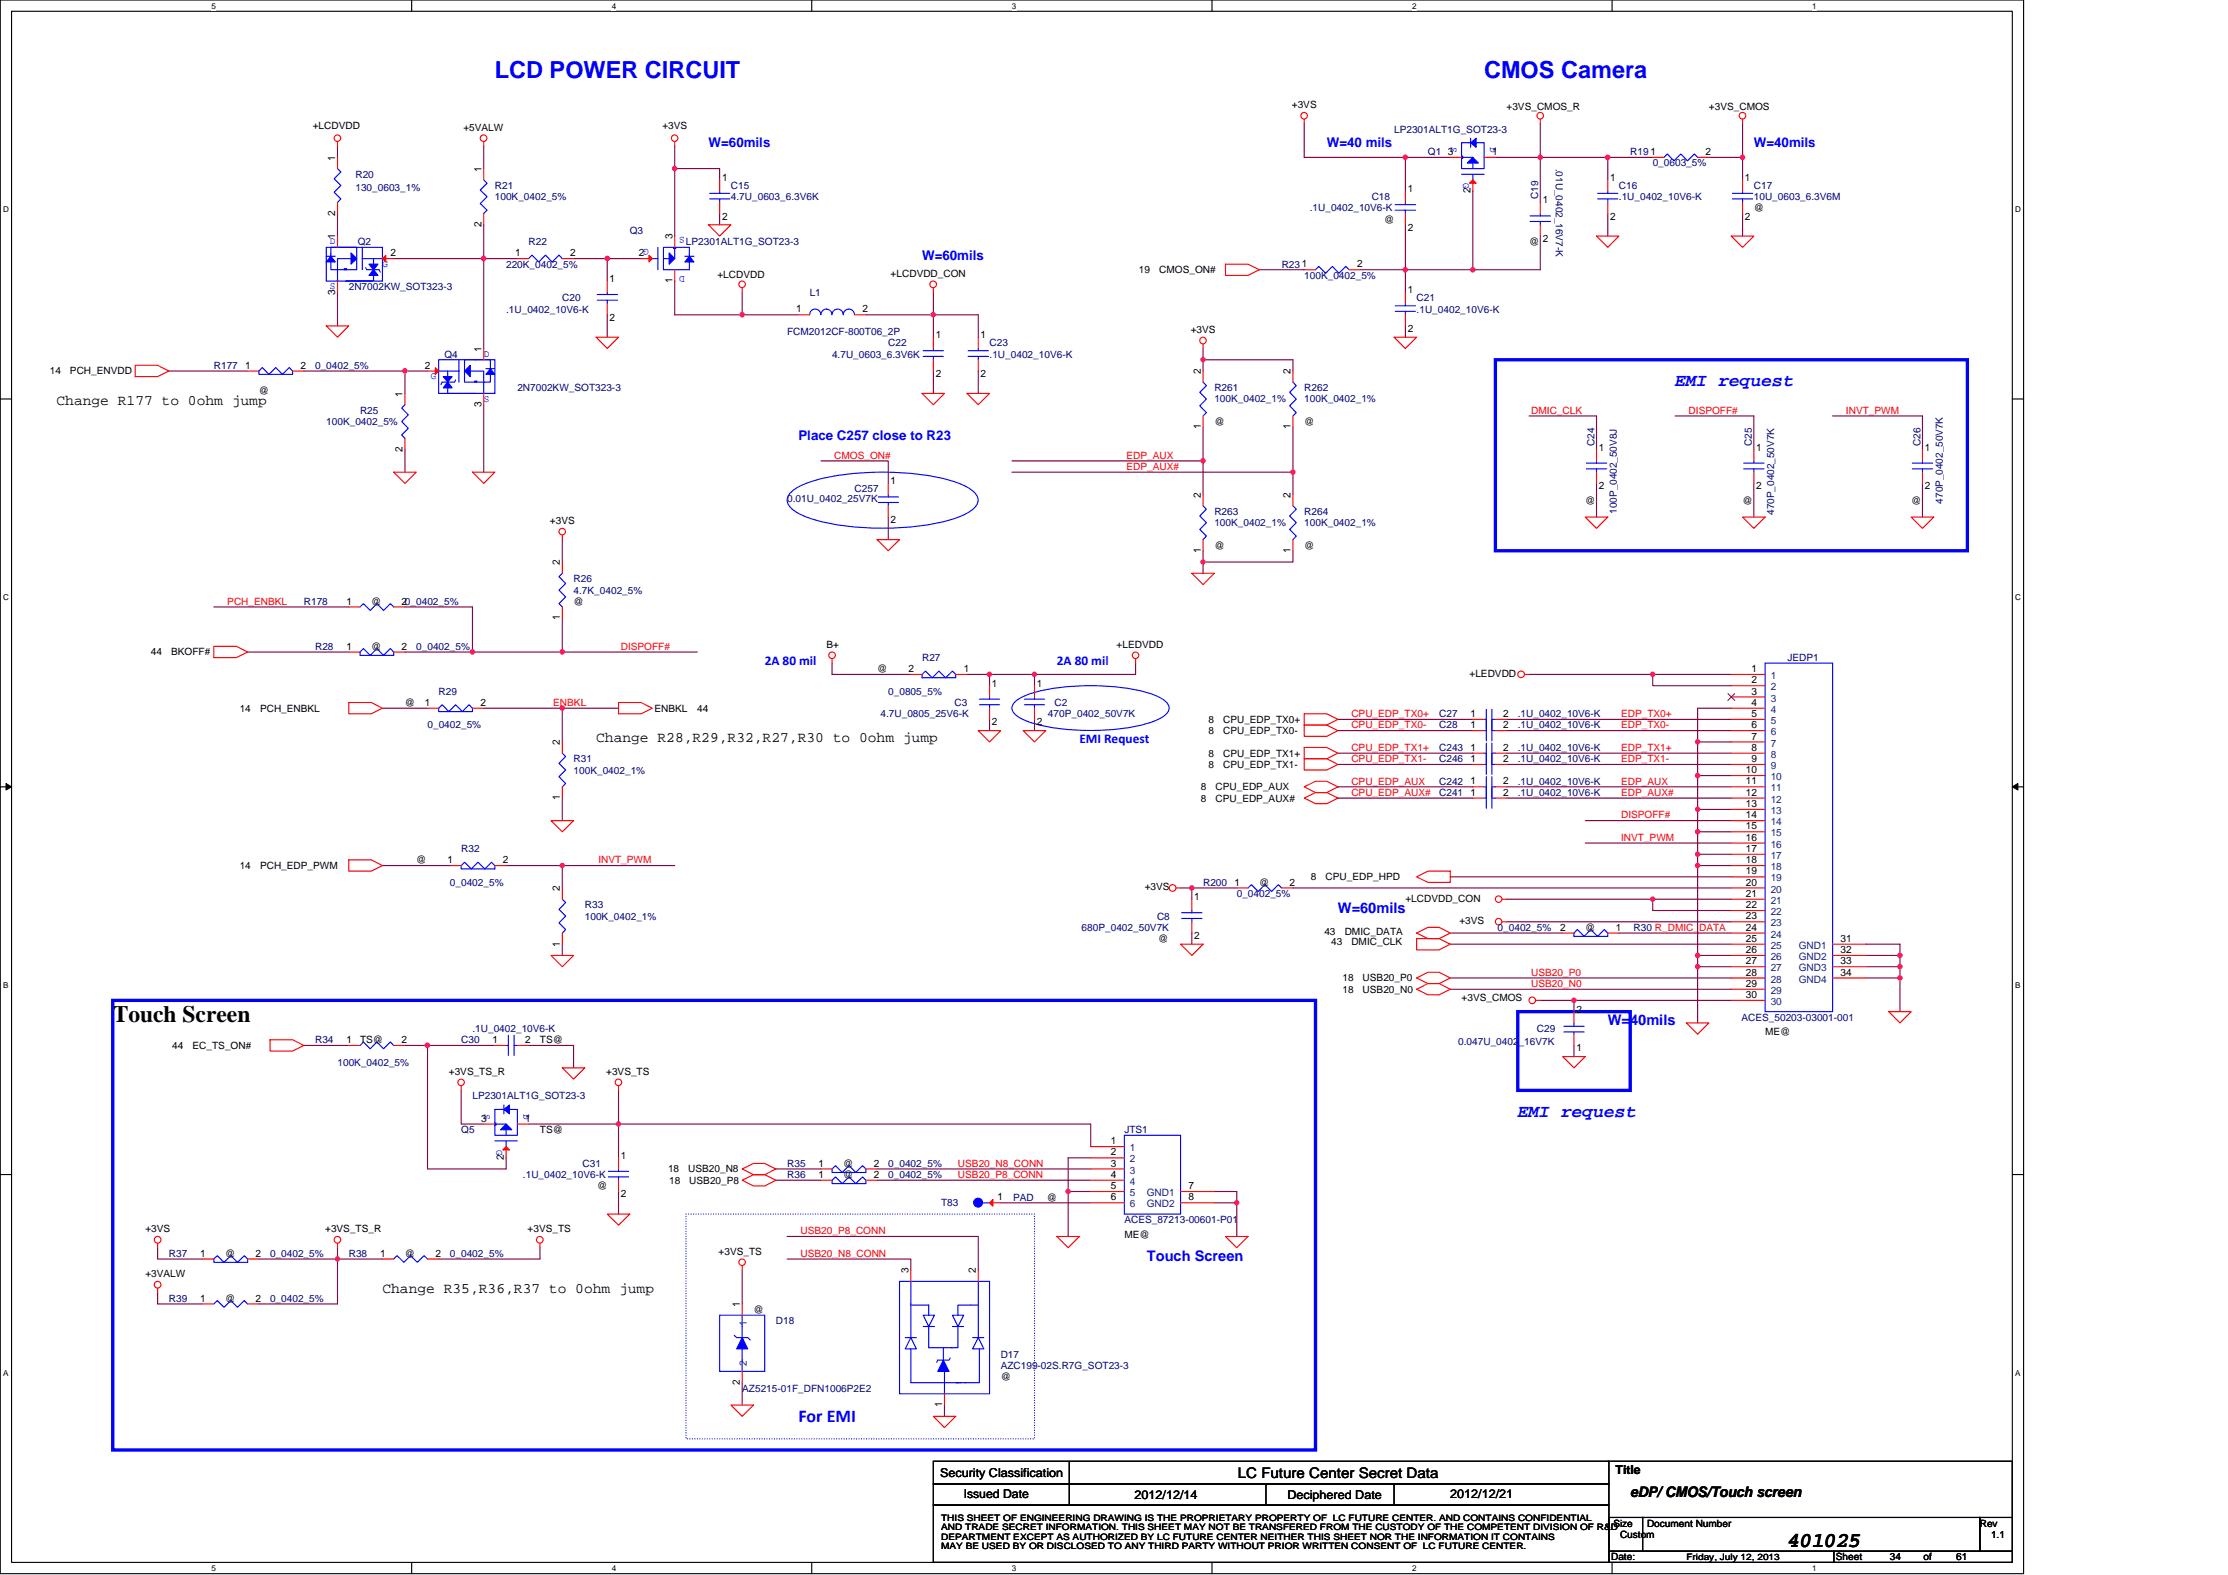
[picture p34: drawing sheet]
<svg xmlns="http://www.w3.org/2000/svg" width="297mm" height="210mm" viewBox="0 0 297 210" stroke-linecap="round" stroke-linejoin="round" font-family="sans-serif">
<defs><g id="words">
<g font-size="3.1" fill="#00f">
<text x="66" y="10.4">LCD POWER CIRCUIT</text>
<text x="197.9" y="10.4">CMOS Camera</text>
</g>
<text font-size="3.1" x="15" y="136.2">Touch Screen</text>
<text font-size="2.8" x="238.3" y="206.2">401025</text>
<g font-size="2.4" fill="#00f">
<text x="223.3" y="51.5">EMI request</text>
<text x="202.3" y="148.9">EMI request</text>
<text x="106.4" y="189.6">For EMI</text>
</g>
<g font-size="1.9">
<text x="7.5" y="54">Change R177 to 0ohm jump</text>
<text x="79.5" y="99">Change R28,R29,R32,R27,R30 to 0ohm jump</text>
<text x="51" y="172.4">Change R35,R36,R37 to 0ohm jump</text>
<text x="165" y="197">LC Future Center Secret Data</text>
<text x="217.3" y="199.6">eDP/ CMOS/Touch screen</text>
</g>
<g font-size="1.9" fill="#00f">
<text x="178.4" y="121.7">W=60mils</text>
<text x="214.4" y="136.7">W=40mils</text>
<text x="152.9" y="168.2">Touch Screen</text>
</g>
<g font-size="1.8" fill="#00f">
<text x="94.5" y="19.6">W=60mils</text>
<text x="176.9" y="19.6">W=40 mils</text>
<text x="233.8" y="19.6">W=40mils</text>
<text x="122.9" y="34.6">W=60mils</text>
<text x="106.4" y="58.6">Place C257 close to R23</text>
<text x="102" y="88.6">2A 80 mil</text>
<text x="140.9" y="88.6">2A 80 mil</text>
<text x="143.9" y="99.1">EMI Request</text>
</g>
<g font-size="1.6">
<text x="125.3" y="196.9">Security Classification</text>
<text x="215.4" y="196.5">Title</text>
<text x="128.5" y="199.7">Issued Date</text>
<text x="151.3" y="199.9">2012/12/14</text>
<text x="171.6" y="199.9">Deciphered Date</text>
<text x="193.4" y="199.7">2012/12/21</text>
</g>
<g font-size="1.4">
<text x="44.7" y="21.4" transform="rotate(-90 44.7 21.4)">1</text>
<text x="64.2" y="22.9" transform="rotate(-90 64.2 22.9)">1</text>
<text x="193" y="20.7">3</text>
<text x="198.9" y="20.7">1</text>
<text x="227.4" y="20.7">2</text>
<text x="44.7" y="28.8" transform="rotate(-90 44.7 28.8)">2</text>
<text x="96.3" y="24.1">1</text>
<text x="96.3" y="29.3">2</text>
<text x="187.7" y="25.6">1</text>
<text x="196" y="25.8" transform="rotate(-90 196 25.8)">2</text>
<text x="205.7" y="27.1">1</text>
<text x="214.7" y="24.1">1</text>
<text x="214.7" y="29.3">2</text>
<text x="232.6" y="24.1">1</text>
<text x="232.6" y="29.3">2</text>
<text x="44.7" y="31.9" transform="rotate(-90 44.7 31.9)">1</text>
<text x="52" y="34.2">2</text>
<text x="64.2" y="30.3" transform="rotate(-90 64.2 30.3)">2</text>
<text x="68.7" y="34.2">1</text>
<text x="76" y="34.2">2</text>
<text x="85.2" y="34.2">2</text>
<text x="89.6" y="31.9" transform="rotate(-90 89.6 31.9)">3</text>
<text x="180.9" y="35.6">2</text>
<text x="187.7" y="30.8">2</text>
<text x="205.7" y="32.3">2</text>
<text x="44.7" y="39.3" transform="rotate(-90 44.7 39.3)">3</text>
<text x="81.3" y="37.6">1</text>
<text x="89.6" y="37.8" transform="rotate(-90 89.6 37.8)">1</text>
<text x="106.1" y="41.7">1</text>
<text x="115" y="41.7">2</text>
<text x="187.7" y="39.1">1</text>
<text x="64.2" y="46.9" transform="rotate(-90 64.2 46.9)">1</text>
<text x="81.3" y="42.8">2</text>
<text x="124.8" y="45.1">1</text>
<text x="130.7" y="45.1">1</text>
<text x="187.7" y="44.3">2</text>
<text x="32.7" y="49.1">1</text>
<text x="40.1" y="49.1">2</text>
<text x="53.7" y="52.9" transform="rotate(-90 53.7 52.9)">1</text>
<text x="56.7" y="49.1">2</text>
<text x="124.8" y="50.2">2</text>
<text x="130.7" y="50.2">2</text>
<text x="160.1" y="49.9" transform="rotate(-90 160.1 49.9)">2</text>
<text x="172.1" y="49.9" transform="rotate(-90 172.1 49.9)">2</text>
<text x="64.2" y="54.3" transform="rotate(-90 64.2 54.3)">3</text>
<text x="160.1" y="57.3" transform="rotate(-90 160.1 57.3)">1</text>
<text x="172.1" y="57.3" transform="rotate(-90 172.1 57.3)">1</text>
<text x="53.7" y="60.2" transform="rotate(-90 53.7 60.2)">2</text>
<text x="118.7" y="64.6">1</text>
<text x="213.2" y="60.1">1</text>
<text x="213.2" y="65.2">2</text>
<text x="234.1" y="60.1">1</text>
<text x="234.1" y="65.2">2</text>
<text x="256.6" y="60.1">1</text>
<text x="256.6" y="65.2">2</text>
<text x="118.7" y="69.7">2</text>
<text x="160.1" y="66.4" transform="rotate(-90 160.1 66.4)">2</text>
<text x="172.1" y="66.4" transform="rotate(-90 172.1 66.4)">2</text>
<text x="74.7" y="75.4" transform="rotate(-90 74.7 75.4)">2</text>
<text x="160.1" y="73.7" transform="rotate(-90 160.1 73.7)">1</text>
<text x="172.1" y="73.7" transform="rotate(-90 172.1 73.7)">1</text>
<text x="46.2" y="80.6">1</text>
<text x="53.5" y="80.6">20_0402_5%</text>
<text x="74.7" y="82.7" transform="rotate(-90 74.7 82.7)">1</text>
<text x="46.2" y="86.6">1</text>
<text x="53.5" y="86.6">2</text>
<text x="121.1" y="89.6">2</text>
<text x="128.5" y="89.6">1</text>
<text x="233.5" y="89.6">1</text>
<text x="56.7" y="94.1">1</text>
<text x="64" y="94.1">2</text>
<text x="132.2" y="91.6">1</text>
<text x="138.2" y="91.6">1</text>
<text x="196" y="95.6">1</text>
<text x="200.4" y="95.6">2</text>
<text x="233.5" y="91.1">2</text>
<text x="233.5" y="92.6">3</text>
<text x="233.5" y="94.1">4</text>
<text x="233.5" y="95.6">5</text>
<text x="74.7" y="99.4" transform="rotate(-90 74.7 99.4)">2</text>
<text x="132.2" y="96.7">2</text>
<text x="138.2" y="96.7">2</text>
<text x="196" y="97.1">1</text>
<text x="196" y="101.6">1</text>
<text x="196" y="100.1">1</text>
<text x="200.4" y="97.1">2</text>
<text x="200.4" y="101.6">2</text>
<text x="200.4" y="100.1">2</text>
<text x="233.5" y="97.1">6</text>
<text x="233.5" y="98.6">7</text>
<text x="233.5" y="100.1">8</text>
<text x="233.5" y="101.6">9</text>
<text x="74.7" y="106.7" transform="rotate(-90 74.7 106.7)">1</text>
<text x="196" y="104.6">1</text>
<text x="196" y="106.1">1</text>
<text x="200.4" y="104.6">2</text>
<text x="200.4" y="106.1">2</text>
<text x="232.7" y="103.1">10</text>
<text x="232.7" y="104.6">11</text>
<text x="232.7" y="106.1">12</text>
<text x="232.7" y="107.6">13</text>
<text x="232.7" y="109.1">14</text>
<text x="232.7" y="110.6">15</text>
<text x="232.7" y="112.1">16</text>
<text x="232.7" y="113.6">17</text>
<text x="59.7" y="115.1">1</text>
<text x="67" y="115.1">2</text>
<text x="74.7" y="118.8" transform="rotate(-90 74.7 118.8)">2</text>
<text x="164.6" y="118.1">1</text>
<text x="171.9" y="118.1">2</text>
<text x="232.7" y="115.1">18</text>
<text x="232.7" y="116.6">19</text>
<text x="232.7" y="118.1">20</text>
<text x="232.7" y="119.6">21</text>
<text x="159.2" y="120">1</text>
<text x="159.2" y="125.2">2</text>
<text x="208" y="124.1">2</text>
<text x="215.4" y="124.1">1</text>
<text x="232.7" y="121.1">22</text>
<text x="232.7" y="122.6">23</text>
<text x="232.7" y="124.1">24</text>
<text x="232.7" y="125.6">25</text>
<text x="245.4" y="125.6">31</text>
<text x="74.7" y="126.2" transform="rotate(-90 74.7 126.2)">1</text>
<text x="232.7" y="127.1">26</text>
<text x="232.7" y="128.6">27</text>
<text x="232.7" y="130.1">28</text>
<text x="232.7" y="131.6">29</text>
<text x="245.4" y="127.1">32</text>
<text x="245.4" y="128.6">33</text>
<text x="245.4" y="130.1">34</text>
<text x="210.2" y="135">2</text>
<text x="232.7" y="133.1">30</text>
<text x="46.2" y="139.1">1</text>
<text x="53.5" y="139.1">2</text>
<text x="65.7" y="139.1">1</text>
<text x="70" y="139.1">2</text>
<text x="210.2" y="140.2">1</text>
<text x="64.2" y="149.5">3</text>
<text x="70" y="149.5">1</text>
<text x="67.2" y="154.7" transform="rotate(-90 67.2 154.7)">2</text>
<text x="82.8" y="154.5">1</text>
<text x="109.1" y="155.5">1</text>
<text x="116.5" y="155.5">2</text>
<text x="148.1" y="152.5">1</text>
<text x="148.1" y="154.1">2</text>
<text x="148.1" y="155.5">3</text>
<text x="82.8" y="159.6">2</text>
<text x="109.1" y="157">1</text>
<text x="116.5" y="157">2</text>
<text x="133" y="160">1</text>
<text x="148.1" y="157">4</text>
<text x="148.1" y="158.5">5</text>
<text x="148.1" y="160">6</text>
<text x="158.5" y="158.5">7</text>
<text x="158.5" y="160">8</text>
<text x="26.7" y="167.5">1</text>
<text x="34.1" y="167.5">2</text>
<text x="50.7" y="167.5">1</text>
<text x="58.1" y="167.5">2</text>
<text x="26.7" y="173.5">1</text>
<text x="34.1" y="173.5">2</text>
<text x="121.1" y="169.8" transform="rotate(-90 121.1 169.8)">3</text>
<text x="130.1" y="169.8" transform="rotate(-90 130.1 169.8)">2</text>
<text x="98.6" y="174.3" transform="rotate(-90 98.6 174.3)">1</text>
<text x="98.6" y="184.6" transform="rotate(-90 98.6 184.6)">2</text>
<text x="125.6" y="187.6" transform="rotate(-90 125.6 187.6)">1</text>
</g>
<g font-size="1.4" fill="#004080">
<text x="236.1" y="90.5">1</text>
<text x="236.1" y="92">2</text>
<text x="236.1" y="93.5">3</text>
<text x="236.1" y="95">4</text>
<text x="236.1" y="96.5">5</text>
<text x="236.1" y="98">6</text>
<text x="236.1" y="99.5">7</text>
<text x="236.1" y="101">8</text>
<text x="236.1" y="102.5">9</text>
<text x="236.1" y="104">10</text>
<text x="236.1" y="105.5">11</text>
<text x="236.1" y="107">12</text>
<text x="236.1" y="108.5">13</text>
<text x="236.1" y="110">14</text>
<text x="236.1" y="111.5">15</text>
<text x="236.1" y="113">16</text>
<text x="236.1" y="114.5">17</text>
<text x="236.1" y="116">18</text>
<text x="236.1" y="117.5">19</text>
<text x="236.1" y="119">20</text>
<text x="236.1" y="120.5">21</text>
<text x="236.1" y="122">22</text>
<text x="236.1" y="123.5">23</text>
<text x="236.1" y="125">24</text>
<text x="236.1" y="126.5">25</text>
<text x="236.1" y="128">26</text>
<text x="236.1" y="129.5">27</text>
<text x="236.1" y="131">28</text>
<text x="239.8" y="126.5">GND1</text>
<text x="239.8" y="128">GND2</text>
<text x="239.8" y="129.5">GND3</text>
<text x="239.8" y="131">GND4</text>
<text x="236.1" y="132.5">29</text>
<text x="236.1" y="134">30</text>
<text x="150.6" y="153.5">1</text>
<text x="150.6" y="155">2</text>
<text x="150.6" y="156.5">3</text>
<text x="150.6" y="158">4</text>
<text x="150.6" y="159.5">5</text>
<text x="150.6" y="161">6</text>
<text x="152.9" y="159.5">GND1</text>
<text x="152.9" y="161">GND2</text>
<text x="99.6" y="176.8" transform="rotate(-90 99.6 176.8)">1</text>
<text x="99.6" y="182.1" transform="rotate(-90 99.6 182.1)">2</text>
</g>
<g font-size="1.3">
<text x="41.7" y="17.3">+LCDVDD</text>
<text x="61.8" y="17.4">+5VALW</text>
<text x="88.3" y="17.3">+3VS</text>
<text x="172.2" y="14.4">+3VS</text>
<text x="200.8" y="14.7">+3VS_CMOS_R</text>
<text x="227.8" y="14.7">+3VS_CMOS</text>
<text x="184.5" y="29.7">@</text>
<text x="233.8" y="28.2">@</text>
<text x="203.9" y="32.7">@</text>
<text x="95.6" y="37">+LCDVDD</text>
<text x="118.7" y="36.9">+LCDVDD_CON</text>
<text x="151.8" y="36.4">19</text>
<text x="154.6" y="36.4">CMOS_ON#</text>
<text x="158.7" y="44.4">+3VS</text>
<text x="6.6" y="49.9">14</text>
<text x="9.3" y="49.9">PCH_ENVDD</text>
<text x="34.5" y="52.5">@</text>
<text x="161.9" y="56.7">@</text>
<text x="173.9" y="56.7">@</text>
<text x="73.3" y="69.8">+3VS</text>
<text x="211.3" y="67.1">@</text>
<text x="232.3" y="67.1">@</text>
<text x="254.8" y="67.1">@</text>
<text x="161.9" y="73.2">@</text>
<text x="173.9" y="73.2">@</text>
<text x="49.5" y="80.6">@</text>
<text x="76.5" y="80.6">@</text>
<text x="20.1" y="87.4">44</text>
<text x="22.8" y="87.4">BKOFF#</text>
<text x="49.5" y="86.6">@</text>
<text x="110.2" y="86.3">B+</text>
<text x="116.9" y="89.6">@</text>
<text x="148.9" y="86.3">+LEDVDD</text>
<text x="32" y="94.9">14</text>
<text x="34.7" y="94.9">PCH_ENBKL</text>
<text x="54" y="94.1">@</text>
<text x="87.3" y="94.9">ENBKL</text>
<text x="93" y="94.9">44</text>
<text x="195.9" y="90.2">+LEDVDD</text>
<text x="161.1" y="96.4">8</text>
<text x="161.1" y="97.9">8</text>
<text x="161.1" y="100.9">8</text>
<text x="163.1" y="96.4">CPU_EDP_TX0+</text>
<text x="163.1" y="97.9">CPU_EDP_TX0-</text>
<text x="163.1" y="100.9">CPU_EDP_TX1+</text>
<text x="160.1" y="105.4">8</text>
<text x="160.1" y="106.9">8</text>
<text x="161.1" y="102.4">8</text>
<text x="162" y="105.4">CPU_EDP_AUX</text>
<text x="162" y="106.9">CPU_EDP_AUX#</text>
<text x="163.1" y="102.4">CPU_EDP_TX1-</text>
<text x="32" y="115.8">14</text>
<text x="34.7" y="115.8">PCH_EDP_PWM</text>
<text x="55.5" y="115.1">@</text>
<text x="152.6" y="118.7">+3VS</text>
<text x="167.9" y="118.1">@</text>
<text x="174.8" y="117.3">8</text>
<text x="176.7" y="117.3">CPU_EDP_HPD</text>
<text x="154.4" y="125.6">@</text>
<text x="176.6" y="124.7">43</text>
<text x="179.3" y="124.7">DMIC_DATA</text>
<text x="187.4" y="120.2">+LCDVDD_CON</text>
<text x="194.6" y="123.2">+3VS</text>
<text x="211.3" y="124.1">@</text>
<text x="177.5" y="126">43</text>
<text x="179" y="130.8">18</text>
<text x="180.2" y="126">DMIC_CLK</text>
<text x="181.7" y="130.8">USB20_P0</text>
<text x="179" y="132.3">18</text>
<text x="181.7" y="132.3">USB20_N0</text>
<text x="194.9" y="133.4">+3VS_CMOS</text>
<text x="23" y="139.8">44</text>
<text x="25.7" y="139.8">EC_TS_ON#</text>
<text x="48" y="139.1">TS@</text>
<text x="59.8" y="143.3">+3VS_TS_R</text>
<text x="72" y="139.1">TS@</text>
<text x="80.8" y="143.3">+3VS_TS</text>
<text x="235.3" y="138">ME@</text>
<text x="72" y="151.1">TS@</text>
<text x="112.4" y="155.6">@</text>
<text x="79.6" y="158.6">@</text>
<text x="89.1" y="156.3">18</text>
<text x="89.2" y="157.8">18</text>
<text x="91.8" y="156.3">USB20_N8</text>
<text x="91.9" y="157.8">USB20_P8</text>
<text x="112.4" y="157.1">@</text>
<text x="139.6" y="160.1">@</text>
<text x="19.4" y="164.3">+3VS</text>
<text x="30" y="167.6">@</text>
<text x="43.3" y="164.3">+3VS_TS_R</text>
<text x="54" y="167.6">@</text>
<text x="70.3" y="164.3">+3VS_TS</text>
<text x="95.8" y="167.3">+3VS_TS</text>
<text x="149.9" y="165">ME@</text>
<text x="19.4" y="170.2">+3VALW</text>
<text x="30" y="173.5">@</text>
<text x="100.5" y="175">@</text>
<text x="133.4" y="184">@</text>
<text x="215.1" y="203.5">Size</text>
<text x="219.6" y="203.5">Document Number</text>
<text x="263.9" y="203.5">Rev</text>
<text x="214.8" y="208">Date:</text>
<text x="216" y="205">Custom</text>
<text x="244.8" y="208">Sheet</text>
<text x="252" y="208">34</text>
<text x="256.5" y="208">of</text>
<text x="260.8" y="208">61</text>
<text x="265.4" y="205">1.1</text>
</g>
<g font-size="1.3" fill="#000080">
<text x="185.9" y="17.7">LP2301ALT1G_SOT23-3</text>
<text x="47.4" y="23.7">R20</text>
<text x="190.4" y="20.7">Q1</text>
<text x="207.4" y="22.5" transform="rotate(90 207.4 22.5)">.01U_0402_16V7-K</text>
<text x="217.3" y="20.7">R191</text>
<text x="220.3" y="22.2">0_0603_5%</text>
<text x="47.4" y="25.5">130_0603_1%</text>
<text x="66" y="25.2">R21</text>
<text x="66" y="26.7">100K_0402_5%</text>
<text x="97.4" y="25.2">C15</text>
<text x="97.4" y="26.7">4.7U_0603_6.3V6K</text>
<text x="174.6" y="28.2">.1U_0402_10V6-K</text>
<text x="182.9" y="26.7">C18</text>
<text x="205.1" y="26.5" transform="rotate(-90 205.1 26.5)">C19</text>
<text x="215.8" y="25.2">C16</text>
<text x="215.8" y="26.7">.1U_0402_10V6-K</text>
<text x="233.8" y="25.2">C17</text>
<text x="233.8" y="26.7">10U_0603_6.3V6M</text>
<text x="47.7" y="32.7">Q2</text>
<text x="67.5" y="35.7">220K_0402_5%</text>
<text x="70.5" y="32.7">R22</text>
<text x="84" y="31.2">Q3</text>
<text x="91.5" y="32.7">LP2301ALT1G_SOT23-3</text>
<text x="170.9" y="35.7">R231</text>
<text x="46.5" y="38.7">2N7002KW_SOT323-3</text>
<text x="67.5" y="41.7">.1U_0402_10V6-K</text>
<text x="75" y="40.2">C20</text>
<text x="107.9" y="39.4">L1</text>
<text x="173.9" y="37.2">100K_0402_5%</text>
<text x="188.9" y="40.2">C21</text>
<text x="188.9" y="41.7">.1U_0402_10V6-K</text>
<text x="59.2" y="47.7">Q4</text>
<text x="104.9" y="44.7">FCM2012CF-800T06_2P</text>
<text x="110.9" y="47.7">4.7U_0603_6.3V6K</text>
<text x="118.4" y="46.2">C22</text>
<text x="131.9" y="46.2">C23</text>
<text x="131.9" y="47.7">.1U_0402_10V6-K</text>
<text x="28.5" y="49.2">R177</text>
<text x="42" y="49.2">0_0402_5%</text>
<text x="69" y="52.2">2N7002KW_SOT323-3</text>
<text x="161.9" y="52.2">R261</text>
<text x="161.9" y="53.7">100K_0402_1%</text>
<text x="173.9" y="52.2">R262</text>
<text x="173.9" y="53.7">100K_0402_1%</text>
<text x="43.5" y="56.7">100K_0402_5%</text>
<text x="48" y="55.2">R25</text>
<text x="212.6" y="59.5" transform="rotate(-90 212.6 59.5)">C24</text>
<text x="233.5" y="59.5" transform="rotate(-90 233.5 59.5)">C25</text>
<text x="256" y="59.5" transform="rotate(-90 256 59.5)">C26</text>
<text x="113.9" y="65.7">C257</text>
<text x="104.9" y="67">0.01U_0402_25V7K</text>
<text x="161.9" y="68.6">R263</text>
<text x="161.9" y="70.1">100K_0402_1%</text>
<text x="173.9" y="68.6">R264</text>
<text x="173.9" y="70.1">100K_0402_1%</text>
<text x="215.6" y="68.5" transform="rotate(-90 215.6 68.5)">100P_0402_50V8J</text>
<text x="236.6" y="68.6" transform="rotate(-90 236.6 68.6)">470P_0402_50V7K</text>
<text x="259" y="67.1" transform="rotate(-90 259 67.1)">470P_0402_50V7K</text>
<text x="76.5" y="77.6">R26</text>
<text x="40.5" y="80.6">R178</text>
<text x="76.5" y="79.1">4.7K_0402_5%</text>
<text x="42" y="86.6">R28</text>
<text x="55.5" y="86.6">0_0402_5%</text>
<text x="122.9" y="88.1">R27</text>
<text x="238.3" y="88.1">JEDP1</text>
<text x="58.5" y="92.6">R29</text>
<text x="117.4" y="95.6">4.7U_0805_25V6-K</text>
<text x="118.4" y="92.6">0_0805_5%</text>
<text x="127.3" y="94.1">C3</text>
<text x="139.7" y="95.6">470P_0402_50V7K</text>
<text x="140.6" y="94.1">C2</text>
<text x="191.9" y="95.6">C27</text>
<text x="202.3" y="95.6">.1U_0402_10V6-K</text>
<text x="57" y="97.1">0_0402_5%</text>
<text x="76.5" y="101.6">R31</text>
<text x="191.9" y="97.1">C28</text>
<text x="191.9" y="101.6">C246</text>
<text x="191.9" y="100.1">C243</text>
<text x="202.3" y="97.1">.1U_0402_10V6-K</text>
<text x="202.3" y="101.6">.1U_0402_10V6-K</text>
<text x="202.3" y="100.1">.1U_0402_10V6-K</text>
<text x="76.5" y="103.1">100K_0402_1%</text>
<text x="191.9" y="104.6">C242</text>
<text x="191.9" y="106.1">C241</text>
<text x="202.3" y="104.6">.1U_0402_10V6-K</text>
<text x="202.3" y="106.1">.1U_0402_10V6-K</text>
<text x="61.5" y="113.6">R32</text>
<text x="60" y="118.1">0_0402_5%</text>
<text x="160.4" y="118.1">R200</text>
<text x="164.9" y="119.6">0_0402_5%</text>
<text x="78" y="121.1">R33</text>
<text x="78" y="122.6">100K_0402_1%</text>
<text x="144.2" y="124.1">680P_0402_50V7K</text>
<text x="154.3" y="122.6">C8</text>
<text x="199.7" y="124.1">0_0402_5%</text>
<text x="217.8" y="124.1">R30 R_DMIC_DATA</text>
<text x="63" y="137.6">.1U_0402_10V6-K</text>
<text x="204.9" y="137.6">C29</text>
<text x="232.2" y="136.1">ACES_50203-03001-001</text>
<text x="42" y="139.1">R34</text>
<text x="45" y="142.1">100K_0402_5%</text>
<text x="61.5" y="139.1">C30</text>
<text x="194.4" y="139.4">0.047U_0402_16V7K</text>
<text x="63" y="146.6">LP2301ALT1G_SOT23-3</text>
<text x="61.5" y="151.1">Q5</text>
<text x="77.7" y="155.6">C31</text>
<text x="104.9" y="155.6">R35</text>
<text x="118.4" y="155.6">0_0402_5%</text>
<text x="149.9" y="151.1">JTS1</text>
<text x="69.7" y="157.1">.1U_0402_10V6-K</text>
<text x="104.9" y="157.1">R36</text>
<text x="118.4" y="157.1">0_0402_5%</text>
<text x="125.5" y="160.8">T83</text>
<text x="135.1" y="160.1">PAD</text>
<text x="22.5" y="167.6">R37</text>
<text x="36" y="167.6">0_0402_5%</text>
<text x="46.5" y="167.6">R38</text>
<text x="60" y="167.6">0_0402_5%</text>
<text x="149.9" y="163.1">ACES_87213-00601-P01</text>
<text x="22.5" y="173.5">R39</text>
<text x="36" y="173.5">0_0402_5%</text>
<text x="103.4" y="176.6">D18</text>
<text x="99" y="185.5">AZ5215-01F_DFN1006P2E2</text>
<text x="133.4" y="181">D17</text>
<text x="133.4" y="182.5">AZC199-02S.R7G_SOT23-3</text>
</g>
<g font-size="1.3" fill="#00f">
<text x="193.4" y="19.6" transform="rotate(90 193.4 19.6)">S</text>
<text x="198.7" y="19.6" transform="rotate(90 198.7 19.6)">D</text>
<text x="195.1" y="24.4" transform="rotate(90 195.1 24.4)">G</text>
<text x="44" y="32.6">D</text>
<text x="51" y="35.6">G</text>
<text x="86.5" y="33.2" transform="rotate(180 86.5 33.2)">G</text>
<text x="91.3" y="31.6" transform="rotate(180 91.3 31.6)">S</text>
<text x="44" y="38.5">S</text>
<text x="91.3" y="36.8" transform="rotate(180 91.3 36.8)">D</text>
<text x="64.5" y="47.5">D</text>
<text x="57.4" y="50.5">G</text>
<text x="64.5" y="53.5">S</text>
<text x="64.5" y="148.5" transform="rotate(90 64.5 148.5)">S</text>
<text x="69.8" y="148.5" transform="rotate(90 69.8 148.5)">D</text>
<text x="66.2" y="153.3" transform="rotate(90 66.2 153.3)">G</text>
</g>
<g font-size="1.3" fill="#f00">
<text x="204.1" y="55.2">DMIC_CLK</text>
<text x="225.1" y="55.2">DISPOFF#</text>
<text x="246.1" y="55.2">INVT_PWM</text>
<text x="111.2" y="61.2">CMOS_ON#</text>
<text x="150.2" y="61.2">EDP_AUX</text>
<text x="150.2" y="62.7">EDP_AUX#</text>
<text x="30.3" y="80.6">PCH_ENBKL</text>
<text x="82.8" y="86.6">DISPOFF#</text>
<text x="73.8" y="94.1">ENBKL</text>
<text x="180.2" y="95.6">CPU_EDP_TX0+</text>
<text x="216.1" y="95.6">EDP_TX0+</text>
<text x="180.2" y="97.1">CPU_EDP_TX0-</text>
<text x="180.2" y="100.1">CPU_EDP_TX1+</text>
<text x="180.2" y="101.6">CPU_EDP_TX1-</text>
<text x="216.1" y="97.1">EDP_TX0-</text>
<text x="216.1" y="100.1">EDP_TX1+</text>
<text x="216.1" y="101.6">EDP_TX1-</text>
<text x="180.2" y="104.6">CPU_EDP_AUX</text>
<text x="180.2" y="106.1">CPU_EDP_AUX#</text>
<text x="216.1" y="104.6">EDP_AUX</text>
<text x="216.1" y="106.1">EDP_AUX#</text>
<text x="216.1" y="112.1">INVT_PWM</text>
<text x="216.1" y="109.1">DISPOFF#</text>
<text x="79.8" y="115.1">INVT_PWM</text>
<text x="204.1" y="130.1">USB20_P0</text>
<text x="204.1" y="131.6">USB20_N0</text>
<text x="127.7" y="155.6">USB20_N8_CONN</text>
<text x="127.7" y="157.1">USB20_P8_CONN</text>
<text x="106.7" y="167.6">USB20_N8_CONN</text>
<text x="106.7" y="164.5">USB20_P8_CONN</text>
</g>
<g font-size="1.2">
<text x="125.5" y="202.8">THIS SHEET OF ENGINEERING DRAWING IS THE PROPRIETARY PROPERTY OF LC FUTURE CENTER. AND CONTAINS CONFIDENTIAL</text>
<text x="125.5" y="204">AND TRADE SECRET INFORMATION. THIS SHEET MAY NOT BE TRANSFERED FROM THE CUSTODY OF THE COMPETENT DIVISION OF R&amp;D</text>
<text x="125.5" y="205.3">DEPARTMENT EXCEPT AS AUTHORIZED BY LC FUTURE CENTER NEITHER THIS SHEET NOR THE INFORMATION IT CONTAINS</text>
<text x="125.5" y="206.5">MAY BE USED BY OR DISCLOSED TO ANY THIRD PARTY WITHOUT PRIOR WRITTEN CONSENT OF LC FUTURE CENTER.</text>
<text x="224.8" y="207.9">Friday, July 12, 2013</text>
</g>
<g font-size="1.1">
<text x="28.2" y="1.1">5</text>
<text x="81.6" y="1.1">4</text>
<text x="134.9" y="1.1">3</text>
<text x="188.3" y="1.1">2</text>
<text x="241.6" y="1.1">1</text>
<text x=".4" y="28.3">D</text>
<text x="268.7" y="28.3">D</text>
<text x=".4" y="80">C</text>
<text x="268.7" y="80">C</text>
<text x=".4" y="131.7">B</text>
<text x="268.7" y="131.7">B</text>
<text x=".4" y="183.4">A</text>
<text x="268.7" y="183.4">A</text>
<text x="28.2" y="209.4">5</text>
<text x="81.6" y="209.4">4</text>
<text x="134.9" y="209.4">3</text>
<text x="188.3" y="209.4">2</text>
<text x="241.6" y="209.4">1</text>
</g>
</g></defs>
<path d="M0 0h269.8v209.8h-269.8zM1.5 1.5h266.8v206.8h-266.8z" fill="none" stroke="#000" stroke-width=".15"/>
<g fill="#fff">
<path d="M28.2 .2h.6v1.2h-.6z"/>
<path d="M28.2 208.5h.6v1.2h-.6z"/>
</g>
<path d="M54.9 0v1.5M54.9 208.3v1.5" fill="none" stroke="#000" stroke-width=".15"/>
<g fill="#fff">
<path d="M81.6 .2h.5v1.2h-.5z"/>
<path d="M81.6 208.5h.5v1.2h-.5z"/>
</g>
<path d="M108.2 0v1.5M108.2 208.3v1.5" fill="none" stroke="#000" stroke-width=".15"/>
<g fill="#fff">
<path d="M134.9 .2h.6v1.2h-.6z"/>
<path d="M134.9 208.5h.6v1.2h-.6z"/>
</g>
<path d="M161.6 0v1.5M161.6 208.3v1.5" fill="none" stroke="#000" stroke-width=".15"/>
<g fill="#fff">
<path d="M188.3 .2h.5v1.2h-.5z"/>
<path d="M188.3 208.5h.5v1.2h-.5z"/>
</g>
<path d="M214.9 0v1.5M214.9 208.3v1.5" fill="none" stroke="#000" stroke-width=".15"/>
<g fill="#fff">
<path d="M241.6 .2h.6v1.2h-.6z"/>
<path d="M241.6 208.5h.6v1.2h-.6z"/>
<path d="M.4 27.3h.8v1.3h-.8z"/>
<path d="M268.7 27.3h.7v1.3h-.7z"/>
<path d="M.4 79h.8v1.2h-.8z"/>
<path d="M268.7 79h.7v1.2h-.7z"/>
</g>
<path d="M0 53.2h1.5M268.3 53.2h1.5" fill="none" stroke="#000" stroke-width=".15"/>
<g fill="#fff">
<path d="M.4 130.7h.7v1.3h-.7z"/>
<path d="M268.7 130.7h.7v1.3h-.7z"/>
</g>
<path d="M0 104.9h1.5M268.3 104.9h1.5" fill="none" stroke="#000" stroke-width=".15"/>
<path d="M.8 104.5l.7 .4-.7 .4zM268.3 104.9l.7-.4v.8z" fill="#000" stroke="#000" stroke-width=".13"/>
<g fill="#fff">
<path d="M.4 182.4h.7v1.2h-.7z"/>
<path d="M268.7 182.4h.7v1.2h-.7z"/>
</g>
<g fill="none" stroke="#000" stroke-width=".15">
<path d="M0 156.6h1.5M268.3 156.6h1.5M124.4 194.8h90.1v3h-90.1zM124.4 197.8h90.1v2.9h-90.1zM142.6 194.8v5.9M168.8 197.8v2.9M185.9 197.8v2.9M214.4 194.8h53.9v7.5M124.4 200.7h90.1v7.6h-90.1zM214.5 206.8h30v1.5h-30zM214.5 202.3h4.5v4.5h-4.5zM219 202.3h44.9v4.5h-44.9z"/>
<path d="M244.5 206.8h23.8v1.5h-23.8zM263.9 202.3h4.4v4.5h-4.4z"/>
</g>
<path d="M199.4 48h62.9v25.4h-62.9zM15 133.4h160.4v59.9h-160.4zM202.3 134.9h15v10.5h-15z" fill="none" stroke="#00f" stroke-width=".44"/>
<g fill="none" stroke="#00f" stroke-width=".15">
<path d="M196.1 19h-1.2v2v-.2h.1v.3h-.1M196.1 18.4v1.2M196.8 19h1.1v3.5h-3v-1.5h1.5M43.5 34.2h1.2M43.5 33h7.5v4.5h-7.5zM44.1 34.9v1.1h2M44.1 34.2v-1.2h3.5v3h-1.5M45 22.5l.4 .4-.8 .9 .8 .9-.8 .9 .8 .9-.4 .5M46.1 36h-.2v-.2h.3v.2M46.8 34.5h-1.8v3M48.3 33v3M48.3 34.5h2.7"/>
<path d="M48.7 35.7l.2 .3h1.6l.2 .3M49.8 34.5v.7M49.8 36.7v.8h-3.7M64.5 24l.4 .4-.9 .9 .9 .9-.9 .9 .9 .9-.4 .5M70.5 34.5l.4-.5 .9 .9 .9-.9 .9 .9 .9-.9 .5 .5M79.6 39.3h2.7M81 39v.3M87 34.5h.7M87.7 33v3M88.5 34.5h.7M89.8 33v.1h.3v-.1h-.1h1.9v1.2M90 34.5v-1.5h-1.5v3h3.4v-1.1"/>
<path d="M91.3 34.2h1.2M94.6 26.5h2.7M94.6 25.8h2.7M95.9 25.5v.3M95.9 26.5v.5M175.4 36l.4-.5 .9 .9 .9-.9 .9 .9 .9-.9 .5 .5M186 28h2.7M186 27.3h2.7M187.4 27v.3M187.4 28v.5M194.9 23.2h3M196.4 21.7v.8"/>
<path d="M196.4 23.2v.8M204 29.5h2.7M204 28.8h2.7M205.4 28.5v.3M205.4 29.5v.5M213 26.5h2.7M213 25.8h2.7M214.4 25.5v.3M214.4 26.5v.5M221.8 21l.5-.5 .9 .9 .9-.9 .9 .9 .9-.9 .4 .5M231 26.5h2.7M231 25.8h2.7"/>
<path d="M232.3 25.5v.3M232.3 26.5v.5M35 49l.9 .9 .9-.9 .9 .9 .9-.9 .4 .5v.4h-4.5v-.4zM54 54l-.5 .4 .9 .9-.9 .9 .9 .9-.9 .9 .5 .4M58.5 48h7.5v4.5h-7.5zM58.5 49.5h2.7M59.7 49.5v.7M59.7 51.7v.8h3.7M60.7 50.7l-.1 .2h-1.7l-.1 .4M61.2 48v2.9M62.7 49.5h1.8v3M63.3 50.9v-.1h.3v.1h-.2"/>
<path d="M64.8 49.1h1.2M65.4 49.1v-1.1h-3.5v2.9h1.5M65.4 49.9v1h-2M79.6 40h2.7M81 40v.5M109.4 42a.74 .74 0 0 0-.7-.8 .74 .74 0 0 0-.8 .8M113.9 42a.75 .75 0 0 0-.7-.8 .75 .75 0 0 0-.8 .8 .75 .75 0 0 0-.7-.8 .75 .75 0 0 0-.8 .8 .73 .73 0 0 0-.7-.8 .73 .73 0 0 0-.8 .8M123.1 47.5h2.7M123.1 46.8h2.7M124.4 46.5v.3M124.4 47.5v.5M129.1 47.5h2.7"/>
<path d="M129.1 46.8h2.7M130.4 46.5v.3M130.4 47.5v.5M160.4 50.9l.4 .5-.8 .9 .8 .9-.8 .9 .8 .9-.4 .5M172.4 50.9l.4 .5-.9 .9 .9 .9-.9 .9 .9 .9-.4 .5M186 41.5h2.7M186 40.8h2.7M187.4 40.5v.3M187.4 41.5v.5M75 76.4l-.5 .5 .9 .9-.9 .9 .9 .9-.9 .9 .5 .4M105.4 65.7a7.6 7.6 0 0 1 3.3-1.7 37.6 37.6 0 0 1 18 0 7.6 7.6 0 0 1 3.2 1.7 1.3 1.3 0 0 1 0 2 11.5 11.5 0 0 1-5.8 2.2 37.9 37.9 0 0 1-15.4-.6 7.6 7.6 0 0 1-3.3-1.6 1.31 1.31 0 0 1 0-2zM117.1 67h2.7"/>
<path d="M117.1 66.3h2.7M118.4 65.9v.4M118.4 67v.4M160.4 67.4l.4 .5-.8 .9 .8 .9-.8 .9 .8 .9-.4 .4M172.4 67.4l.4 .5-.9 .9 .9 .9-.9 .9 .9 .9-.4 .4M211.5 62.5h2.7M211.5 61.7h2.7M212.8 61.4v.3M212.8 62.5v.4M232.5 62.5h2.7M232.5 61.7h2.7M233.8 61.4v.3"/>
<path d="M233.8 62.5v.4M254.9 62.5h2.8M254.9 61.7h2.8M256.3 61.4v.3M256.3 62.5v.4M48 80.9l.4-.4 1 .9 .8-.9 .9 .9 .9-.9 .5 .4M48.4 86.5l1 .9 .8-.9 .9 .9 .9-.9 .5 .4v.5h-4.5v-.5zM58.5 94.4l.4-.4 .9 .9 .9-.9 .9 .9 .9-.9 .5 .4v.5h-4.5zM122.9 89.9l.5-.4 .9 .9 .9-.9 .9 .9 .9-.9 .4 .4v.5h-4.5zM130.6 94h2.7M130.6 93.2h2.7M131.9 92.9v.3"/>
<path d="M131.9 94v.4M135.4 93.5a11.3 11.3 0 0 1 5.6-1.8 31.7 31.7 0 0 1 12.3 .7 4.3 4.3 0 0 1 2.5 1.6 1.31 1.31 0 0 1-.9 1.7 16.4 16.4 0 0 1-6.5 1.6 30.1 30.1 0 0 1-10.9-.9 4.3 4.3 0 0 1-2.5-1.6l-.1-.4 .1-.4zM136.6 94h2.7M136.6 93.2h2.7M137.9 92.9v.3M137.9 94v.4M197.9 97.4h.3M197.9 95.9h.3M198.2 96.1v2.7M198.2 94.6v2.7M198.2 99.1v2.7M198.9 96.1v2.7"/>
<path d="M198.9 94.6v2.7M198.9 99.1v2.7M198.9 97.4h.5M198.9 95.9h.5M235.3 88.4h9v46.5h-9zM61.5 115.4l.4-.4 .9 .8 .9-.8 .9 .8 .9-.8 .5 .4v.4h-4.5zM75 100.4l.4 .5-.9 .9 .9 .9-.9 .8 .9 1-.4 .4M75 119.9l.4 .4-.9 .9 .9 .9-.9 .9 .9 .9-.4 .5M166.4 118.4l.4-.5 .9 1 .9-1 .9 1 .9-1 .5 .5M197.9 101.9h.3M197.9 104.9h.3M197.9 100.4h.3"/>
<path d="M197.9 106.4h.3M198.2 100.6v2.7M198.2 103.5v2.8M198.2 105.1v2.7M198.9 100.6v2.7M198.9 103.5v2.8M198.9 105.1v2.7M198.9 101.9h.5M198.9 104.9h.5M198.9 100.4h.5M198.9 106.4h.5M48 139.4l.4-.5 1 .9 .8-.9 .9 .9 .9-.9 .5 .5"/>
<path d="M67.5 139.4h.3M67.8 138v2.7M68.5 138v2.7M68.5 139.4h.5M157.5 122.4h2.7M157.5 121.7h2.7M158.9 121.4v.3M158.9 122.4v.5M208.5 136.8h2.7M208.5 137.6h2.7M209.8 137.6v.3M209.8 136.4v.4"/>
<path d="M210.3 123.9l.9 .9 .9-.9 .9 .9 .9-.9 .5 .5v.4h-4.6v-.4zM66 152.1h3M67.2 147.9h-1.2v2v-.2h.1v.3h-.1M67.2 147.3v1.2M67.5 150.6v.8M67.5 152.1v.8M67.9 147.9h1.1v3.5h-3v-1.5h1.5M81.1 156.9h2.7M81.1 156.2h2.7M82.5 155.9v.3M82.5 156.9v.5M110.9 155.9l.5-.5 .9 .9 .9-.9 .9 .9 .9-.9 .4 .5v.4h-4.5z"/>
<path d="M110.9 157.4l.5-.5 .9 .9 .9-.9 .9 .9 .9-.9 .4 .5v.4h-4.5zM149.9 151.4h7.5v10.5h-7.5zM28.5 173.8l.5-.4 .9 .9 .9-.9 .9 .9 .9-.9 .4 .4M28.5 167.9l.5-.5 .9 .9 .9-.9 .9 .9 .9-.9 .4 .5v.4h-4.5zM52.5 167.9l.4-.5 .9 .9 .9-.9 .9 .9 .9-.9 .5 .5M95.9 175.3h6.1v7.5h-6.1zM97.9 178l.3 .3h1.5l.3 .3M99 179.8v3M99 175.3v3M119.9 170.8h12v15h-12zM120.7 178.3h1.5M121.4 178.3l.8 1.5h-1.5z"/>
<path d="M121.4 174h2.4v1.3M121.4 179.8v4.5h7.4M121.4 170.8v7.5M123.1 175.3h1.5l-.8 1.5zM123.1 176.8h1.5M123.8 176.8v2.9h3.2M125.8 179.7v1.6M127 176.8h1.5M127 175.3h1.5l-.8 1.5zM127.7 176.8v2.9h-.9M129.7 178.3h1.5M130.4 178.3l.8 1.5h-1.5z"/>
<path d="M130.4 174h-2.7v1.3M130.4 170.8v7.5M130.6 179.8v4.5h-1.8M131 160.4h.9M125.9 182.8v3M126.7 181l-.2 .3h-1.5l-.1 .3M127.4 184.3h.8M127.6 184.3h.1M128.6 184.3h.2"/>
</g>
<path d="M91.5 161.9h46.4v29.9h-46.4z" fill="none" stroke="#00f" stroke-width=".15" stroke-dasharray="0 .3"/>
<g fill="none" stroke="#800040" stroke-width=".15">
<path d="M45 19.5v1.5M64.5 19.5v3M90 19.5v3M173.9 16.5v4.5h13.5M205.4 16.5v4.5M232.3 16.5v4.5M45 39v4.5M45 28.5v3M52.5 34.5h16.5M64.5 30v16.5M76.5 34.5h4.5M81 34.5h4.5"/>
<path d="M81 34.5v3M90 22.5h5.9v1.5M90 37.5v4.5h9M90 22.5v9M95.9 28.5v1.5M99 39v3M124.4 39v3M167.9 36h6M181.4 36h6M187.4 30v6M187.4 21v4.5M187.4 36v3"/>
<path d="M187.4 36h9M187.4 21h6M196.4 25.5v10.5M199.4 21h6M205.4 21v6M205.4 21h9M205.4 31.5v4.5h-9M214.4 21v3M214.4 28.5v3M214.4 21h5.9M227.8 21h4.5M232.3 28.5v3"/>
<path d="M232.3 21v3M22.5 49.5h10.5M40.5 49.5h13.5M54 59.9v3M54 49.5v3M54 49.5h3M64.5 54v8.9M81 42v3M99 42h7.4M115.4 42h9M124.4 42v3M124.4 49.5v3"/>
<path d="M124.4 42h6v3M130.4 49.5v3M160.4 48h12v1.5M160.4 46.5v1.5M160.4 48v1.5M160.4 57v4.4M172.4 57v5.9M187.4 43.5v1.5M203.9 55.5h8.9v4.4M223.3 55.5h10.5v4.4M244.3 55.5h12v4.4M75 71.9v3"/>
<path d="M109.4 61.4h9v3.1M118.4 68.9v3M134.9 62.9h37.5M134.9 61.4h25.5M160.4 73.4v1.5M160.4 61.4v4.5M160.4 74.9v1.5M172.4 62.9v3M172.4 73.4v1.5h-12M212.8 64.5v4.4M233.8 64.5v4.4M256.3 64.5v4.4"/>
<path d="M28.5 80.9h18M33 86.9h13.5M51 94.4h6M54 80.9h9v6M54 86.9h9M63 86.9h12M64.5 94.4h10.5v4.5M75 82.4v4.5M75 94.4h7.5M75 86.9h18M110.9 88.4v1.5h10.5M128.9 89.9h3v1.5"/>
<path d="M131.9 95.9v1.5M131.9 89.9h6M137.9 95.9v1.5M137.9 89.9v1.5M151.4 88.4v1.5h-13.5M178.4 95.9h18M178.4 97.4h18M200.8 95.9h30M200.8 97.4h30M203.9 89.9h16.4v1.5h10.5M220.3 89.9h10.5M226.3 98.9v4.5"/>
<path d="M226.3 98.9h4.5M230.8 94.4h-4.5v4.5M51 115.4h9M67.5 115.4h7.5M75 115.4h15M75 115.4v3M75 106.4v3M157.4 118.4h1.5M158.9 118.4v1.5M158.9 118.4h6M172.4 118.4h58.4M178.4 100.4h18"/>
<path d="M178.4 101.9h18M178.4 104.9h18M178.4 106.4h18M193.4 116.9h37.4M200.8 119.9h19.5M200.8 100.4h30M200.8 101.9h30M200.8 104.9h30M200.8 106.4h30M211.3 112.4h19.5M211.3 109.4h19.5M220.3 119.9v1.5h10.5"/>
<path d="M220.3 119.9h10.5M226.3 103.4h4.5M226.3 113.9h4.5M226.3 115.4h4.5M226.3 103.4v4.5M226.3 110.9v3M226.3 113.9v1.5M226.3 115.4v12M226.3 107.9v3M226.3 107.9h4.5M226.3 110.9h4.5M40.5 139.4h6"/>
<path d="M54 139.4h3M57 139.4h9M57 139.4v16.5h10.5v-1.5M70.5 139.4h6v3M75 125.9v1.5M158.9 124.4v1.5M193.4 125.9h37.4M193.4 130.4h37.4M193.4 124.4h14.9M193.4 131.9h37.4M200.8 122.9h30M205.4 133.4h4.4"/>
<path d="M209.8 133.4v1.5M209.8 139.4v1.5M209.8 133.4h21M215.8 124.4h15M226.3 128.9v7.5M226.3 127.4v1.5M226.3 127.4h4.5M226.3 128.9h4.5M248.8 127.4h4.5M248.8 128.9h4.5M248.8 130.4h4.5M248.8 125.9h4.5v1.5"/>
<path d="M253.3 128.9v1.5M253.3 130.4v4.5M253.3 127.4v1.5M61.5 145.4v4.5h3M70.5 149.9h12M82.5 158.9v3M82.5 149.9v4.5M82.5 149.9h62.9v3M82.5 145.4v4.5M103.4 155.9h6M103.4 157.4h6M116.9 155.9h28.5"/>
<path d="M116.9 157.4h28.5M142.4 158.9v5.9M142.4 158.9h3M145.4 154.4h-3v4.5M161.9 158.9h3v1.5M21 172.3v1.5h6M21 166.3v1.6h6M34.5 167.9h10.5M45 167.9v5.9h-10.5M45 166.3v1.6M45 167.9h6M72 166.3v1.6h-13.5"/>
<path d="M99 169.4v4.4M104.9 167.9h16.5v1.5M104.9 164.8h25.5v4.6M133.4 160.4h12M161.9 160.4h3M164.9 160.4v4.4M99 184.3v3M125.9 187.3v1.5"/>
</g>
<g fill="#f0f" stroke="#f0f" stroke-width=".15">
<circle cx="75" cy="115.4" r=".29"/>
<circle cx="75" cy="94.4" r=".29"/>
<circle cx="89.9" cy="22.5" r=".29"/>
<circle cx="81" cy="34.5" r=".3"/>
<circle cx="124.4" cy="41.9" r=".3"/>
<circle cx="98.9" cy="41.9" r=".29"/>
<circle cx="64.5" cy="34.5" r=".3"/>
<circle cx="205.3" cy="21" r=".29"/>
<circle cx="187.3" cy="21" r=".29"/>
<circle cx="196.3" cy="36" r=".29"/>
<circle cx="187.3" cy="36" r=".29"/>
<circle cx="214.3" cy="21" r=".3"/>
<circle cx="232.3" cy="21" r=".29"/>
<circle cx="82.5" cy="149.8" r=".29"/>
<circle cx="45" cy="167.8" r=".29"/>
<circle cx="57" cy="139.4" r=".3"/>
<circle cx="164.9" cy="160.3" r=".29"/>
<circle cx="142.4" cy="158.8" r=".29"/>
<circle cx="54" cy="49.4" r=".29"/>
<circle cx="137.9" cy="89.9" r=".29"/>
<circle cx="131.9" cy="89.9" r=".29"/>
<circle cx="75" cy="86.9" r=".29"/>
<circle cx="63" cy="86.9" r=".29"/>
<circle cx="209.8" cy="133.4" r=".29"/>
<circle cx="220.3" cy="89.9" r=".29"/>
<circle cx="220.3" cy="119.9" r=".29"/>
<circle cx="226.3" cy="98.9" r=".29"/>
<circle cx="226.3" cy="107.9" r=".29"/>
<circle cx="226.3" cy="103.4" r=".29"/>
<circle cx="226.3" cy="110.9" r=".29"/>
<circle cx="226.3" cy="113.9" r=".29"/>
<circle cx="226.3" cy="127.4" r=".29"/>
<circle cx="226.3" cy="115.4" r=".29"/>
<circle cx="226.3" cy="128.9" r=".29"/>
<circle cx="158.9" cy="118.4" r=".29"/>
<circle cx="160.4" cy="61.4" r=".29"/>
<circle cx="172.4" cy="62.9" r=".29"/>
<circle cx="160.4" cy="48" r=".29"/>
<circle cx="160.4" cy="74.9" r=".29"/>
<circle cx="253.3" cy="130.4" r=".29"/>
<circle cx="253.3" cy="128.9" r=".29"/>
<circle cx="253.3" cy="127.4" r=".29"/>
</g>
<g fill="none" stroke="#f00" stroke-width=".15">
<path d="M45 18.9v.6M64.5 18.9v.6M90 18.9v.6M173.9 15.9v.6M205.4 15.9v.6M232.3 15.9v.6M45 31.5v1.5M45 37.5v1.5M45 21v1.5M45 27v1.5M51 34.5h1.5M64.5 22.5v1.5"/>
<path d="M64.5 28.5v1.5M69 34.5h1.5M75 34.5h1.5M81 37.5v1.5M85.5 34.5h1.5M90 36v1.5M90 31.5v1.5M94.5 30h2.9l-1.5 1.5zM95.9 24v1.5M95.9 27v1.5M99 38.4v.6M124.4 38.4v.6"/>
<path d="M163.4 35.2h3l1.5 .8-1.5 .7h-3zM173.9 36h1.5M179.9 36h1.5M187.4 39v1.5M187.4 25.5v1.5M187.4 28.5v1.5M193.4 21h1.5M196.4 24v1.5M197.9 21h1.5M205.4 27v1.5M205.4 30v1.5M212.8 31.5h3l-1.4 1.5z"/>
<path d="M214.4 24v1.5M214.4 27v1.5M220.3 21h1.5M226.3 21h1.5M230.8 31.5h3l-1.5 1.5zM232.3 24v1.5M232.3 27v1.5M18 48.7h3l1.5 .8-1.5 .7h-3zM33 49.5h1.5M39 49.5h1.5M43.5 43.5h3l-1.5 1.5zM54 52.5v1.5"/>
<path d="M54 58.4v1.5M57 49.5h1.5M64.5 46.5v1.5M64.5 52.5v1.5M79.5 45h3l-1.5 1.5zM81 40.5v1.5M106.4 42h1.5M113.9 42h1.5M122.9 52.5h3l-1.5 1.5zM124.4 45v1.5M124.4 48v1.5M128.9 52.5h3l-1.5 1.5z"/>
<path d="M130.4 45v1.5M130.4 48v1.5M160.4 45.9v.6M160.4 55.5v1.5M160.4 49.5v1.4M172.4 55.5v1.5M172.4 49.5v1.4M185.9 45h3l-1.5 1.5zM187.4 42v1.5M212.8 59.9v1.5M233.8 59.9v1.5M256.3 59.9v1.5"/>
<path d="M52.5 62.9h3l-1.5 1.6zM63 62.9h3l-1.5 1.6zM75 71.3v.6M75 74.9v1.5M116.9 71.9h3l-1.5 1.5zM118.4 64.5v1.4M118.4 67.4v1.5M158.9 76.4h3l-1.5 1.5zM160.4 71.9v1.5M160.4 65.9v1.5M172.4 71.9v1.5M172.4 65.9v1.5"/>
<path d="M211.3 68.9h3.1l-1.6 1.5zM212.8 62.9v1.6M232.3 68.9h3l-1.5 1.5zM233.8 62.9v1.6M254.8 68.9h3l-1.5 1.5zM256.3 62.9v1.6M28.5 86.2h3l1.5 .7-1.5 .8h-3zM46.5 86.9h1.5M46.5 80.9h1.5M46.5 93.7h3l1.5 .7-1.5 .8h-3zM52.5 86.9h1.5M52.5 80.9h1.5"/>
<path d="M57 94.4h1.5M63 94.4h1.5M75 98.9v1.5M75 80.9v1.5M82.5 93.7h3l1.5 .7-1.5 .8h-3zM110.9 87.8v.6M121.4 89.9h1.5M127.4 89.9h1.5M130.4 97.4h3l-1.5 1.5zM131.9 91.4v1.5M131.9 94.4v1.5M136.4 97.4h3l-1.5 1.5z"/>
<path d="M137.9 91.4v1.5M137.9 94.4v1.5M151.4 87.8v.6M173.9 95.2h3l1.5 .7-1.5 .8h-3zM173.9 96.7h3l1.5 .7-1.5 .8h-3zM173.9 99.7h3l1.5 .7-1.5 .8h-3zM196.4 97.4h1.5M196.4 95.9h1.5M199.4 97.4h1.4M199.4 95.9h1.4M203.3 89.9h.6M230.8 89.9h4.5"/>
<path d="M230.8 91.4h4.5M230.8 92.9h4.5M230.8 94.4h4.5M230.8 95.9h4.5M230.8 97.4h4.5M230.8 98.9h4.5M46.5 114.6h3l1.5 .8-1.5 .7h-3zM60 115.4h1.5M66 115.4h1.5M73.5 109.4h3l-1.5 1.5zM75 104.9v1.5M75 118.4v1.5"/>
<path d="M156.8 118.4h.6M158.9 119.9v1.5M164.9 118.4h1.5M170.9 118.4h1.5M173.9 104.9l1.5-.7h1.5l1.5 .7-1.5 .8h-1.5zM173.9 106.4l1.5-.7h1.5l1.5 .7-1.5 .7h-1.5zM173.9 101.2h3l1.5 .7-1.5 .8h-3zM188.9 116.9l1.5-.8h3v1.5h-3zM196.4 101.9h1.5M196.4 104.9h1.5M196.4 100.4h1.5M196.4 106.4h1.5"/>
<path d="M199.4 101.9h1.4M199.4 104.9h1.4M199.4 100.4h1.4M199.4 106.4h1.4M200.3 119.9h.5M230.8 100.4h4.5M230.8 101.9h4.5M230.8 103.4h4.5M230.8 104.9h4.5M230.8 106.4h4.5M230.8 107.9h4.5M230.8 109.4h4.5"/>
<path d="M230.8 110.9h4.5M230.8 112.4h4.5M230.8 113.9h4.5M230.8 115.4h4.5M230.8 116.9h4.5M230.8 118.4h4.5M230.8 119.9h4.5M36 138.6h3l1.5 .8-1.5 .7h-3zM46.5 139.4h1.5M52.5 139.4h1.5M66 139.4h1.5M69 139.4h1.5"/>
<path d="M73.5 127.4h3l-1.5 1.5zM75 124.4v1.5M157.4 125.9h3l-1.5 1.5zM158.9 122.9v1.5M188.9 124.4l1.5-.8h1.5l1.5 .8-1.5 .7h-1.5zM188.9 125.1h3l1.5 .8-1.5 .7h-3zM188.9 130.4l1.5-.8h1.5l1.5 .8-1.5 .7h-1.5zM188.9 131.9l1.5-.8h1.5l1.5 .8-1.5 .7h-1.5zM200.3 122.9h.5M204.7 133.4h.7M208.3 124.4h1.5M209.8 137.9v1.5"/>
<path d="M209.8 134.9v1.5M214.4 124.4h1.4M224.8 136.4h3l-1.5 1.5zM230.8 121.4h4.5M230.8 122.9h4.5M230.8 124.4h4.5M230.8 125.9h4.5M230.8 127.4h4.5M230.8 128.9h4.5M230.8 130.4h4.5M230.8 131.9h4.5M230.8 133.4h4.5"/>
<path d="M244.3 125.9h4.5M244.3 127.4h4.5M244.3 128.9h4.5M244.3 130.4h4.5M251.8 134.9h3l-1.5 1.5zM61.5 144.8v.6M64.5 149.9h1.5M67.5 152.9v1.5M69 149.9h1.5M75 142.4h3l-1.5 1.5zM82.5 144.8v.6M82.5 154.4v1.5"/>
<path d="M82.5 157.4v1.5M99 157.4l1.5-.8h1.5l1.4 .8-1.4 .7h-1.5zM99 155.9l1.5-.8h1.5l1.4 .8-1.4 .7h-1.5zM109.4 155.9h1.5M109.4 157.4h1.5M115.4 155.9h1.5M115.4 157.4h1.5M145.4 152.9h4.5M145.4 154.4h4.5M145.4 155.9h4.5M145.4 157.4h4.5M145.4 158.9h4.5"/>
<path d="M157.4 158.9h4.5M208.3 140.9h3l-1.5 1.5zM21 165.8v.5M21 171.7v.6M27 173.8h1.5M27 167.9h1.5M33 173.8h1.5M33 167.9h1.5M45 165.8v.5M51 167.9h1.5M57 167.9h1.5M72 165.8v.5"/>
<path d="M81 161.9h3l-1.5 1.4zM99 168.7v.7M99 173.8v1.5M121.4 169.4v1.4M130.4 169.4v1.4M131.9 160.4h1.5M140.9 164.8h3l-1.5 1.5zM145.4 160.4h4.5M157.4 160.4h4.5M163.4 164.8h3l-1.5 1.5zM97.4 187.3h3.1l-1.5 1.5zM99 182.8v1.5"/>
<path d="M124.4 188.8h3l-1.5 1.5zM125.9 185.8v1.5"/>
<circle cx="45" cy="18.4" r=".43"/>
<circle cx="64.5" cy="18.4" r=".44"/>
<circle cx="89.9" cy="18.4" r=".43"/>
<circle cx="173.9" cy="15.4" r=".44"/>
<circle cx="205.3" cy="15.4" r=".44"/>
<circle cx="232.3" cy="15.4" r=".44"/>
<circle cx="98.9" cy="37.9" r=".44"/>
<circle cx="124.4" cy="37.9" r=".45"/>
<circle cx="160.4" cy="45.4" r=".44"/>
<circle cx="75" cy="70.9" r=".43"/>
<circle cx="110.9" cy="87.4" r=".44"/>
<circle cx="151.4" cy="87.4" r=".43"/>
<circle cx="202.8" cy="89.9" r=".44"/>
<circle cx="156.3" cy="118.4" r=".45"/>
<circle cx="199.8" cy="119.9" r=".43"/>
<circle cx="199.8" cy="122.9" r=".43"/>
<circle cx="204.3" cy="133.4" r=".44"/>
<circle cx="61.5" cy="144.3" r=".43"/>
<circle cx="82.5" cy="144.3" r=".43"/>
<circle cx="21" cy="165.3" r=".45"/>
<circle cx="21" cy="171.3" r=".45"/>
<circle cx="45" cy="165.3" r=".44"/>
<circle cx="72" cy="165.3" r=".45"/>
<circle cx="98.9" cy="168.3" r=".43"/>
</g>
<g fill="#00f" stroke="#00f" stroke-width=".15">
<path d="M67.5 149.9l.7 .7h-1.5z"/>
<path d="M67.2 147.9l.7-.6v1.2z"/>
<path d="M46.8 33.7l.8 .8-.8 .7z"/>
<path d="M44.1 34.2l.6 .7h-1.2z"/>
<path d="M49.8 36l.6 .7h-1.2z"/>
<path d="M49.2 35.2h1.2l-.6 .8z"/>
<path d="M99 178.3l.7 1.5h-1.5z"/>
<path d="M196.4 21l.7 .7h-1.5z"/>
<path d="M196.1 19l.7-.6v1.2z"/>
<path d="M89.2 33.7l.8 .8-.8 .7z"/>
<path d="M91.9 34.2l.6 .7h-1.2z"/>
<path d="M125.8 181.3l.7 1.5h-1.5z"/>
<path d="M62.7 48.7v1.5l-.8-.7z"/>
<path d="M65.4 49.1l.6 .8h-1.2z"/>
<path d="M59.7 50.9l.6 .8h-1.2z"/>
<path d="M59.1 50.2h1.2l-.6 .7z"/>
<circle cx="130.4" cy="160.3" r=".59"/>
</g>
<g fill="#f00" stroke="#f00" stroke-width=".15">
<path d="M67 153.3l.5-.4 .4 .4z"/>
<path d="M51 34.5l.4-.5v.9z"/>
<path d="M196.4 24l.4 .4h-.9z"/>
<path d="M86.5 34l.5 .5-.5 .4z"/>
<path d="M58 49l.5 .5-.5 .4z"/>
<path d="M131.9 160.4l.5-.5v.9z"/>
</g>
<path d="M230.4 92.5l.9 .9M231.3 92.5l-.9 .9" fill="none" stroke="#804000" stroke-width=".13"/>
<use href="#words"/>
</svg>
